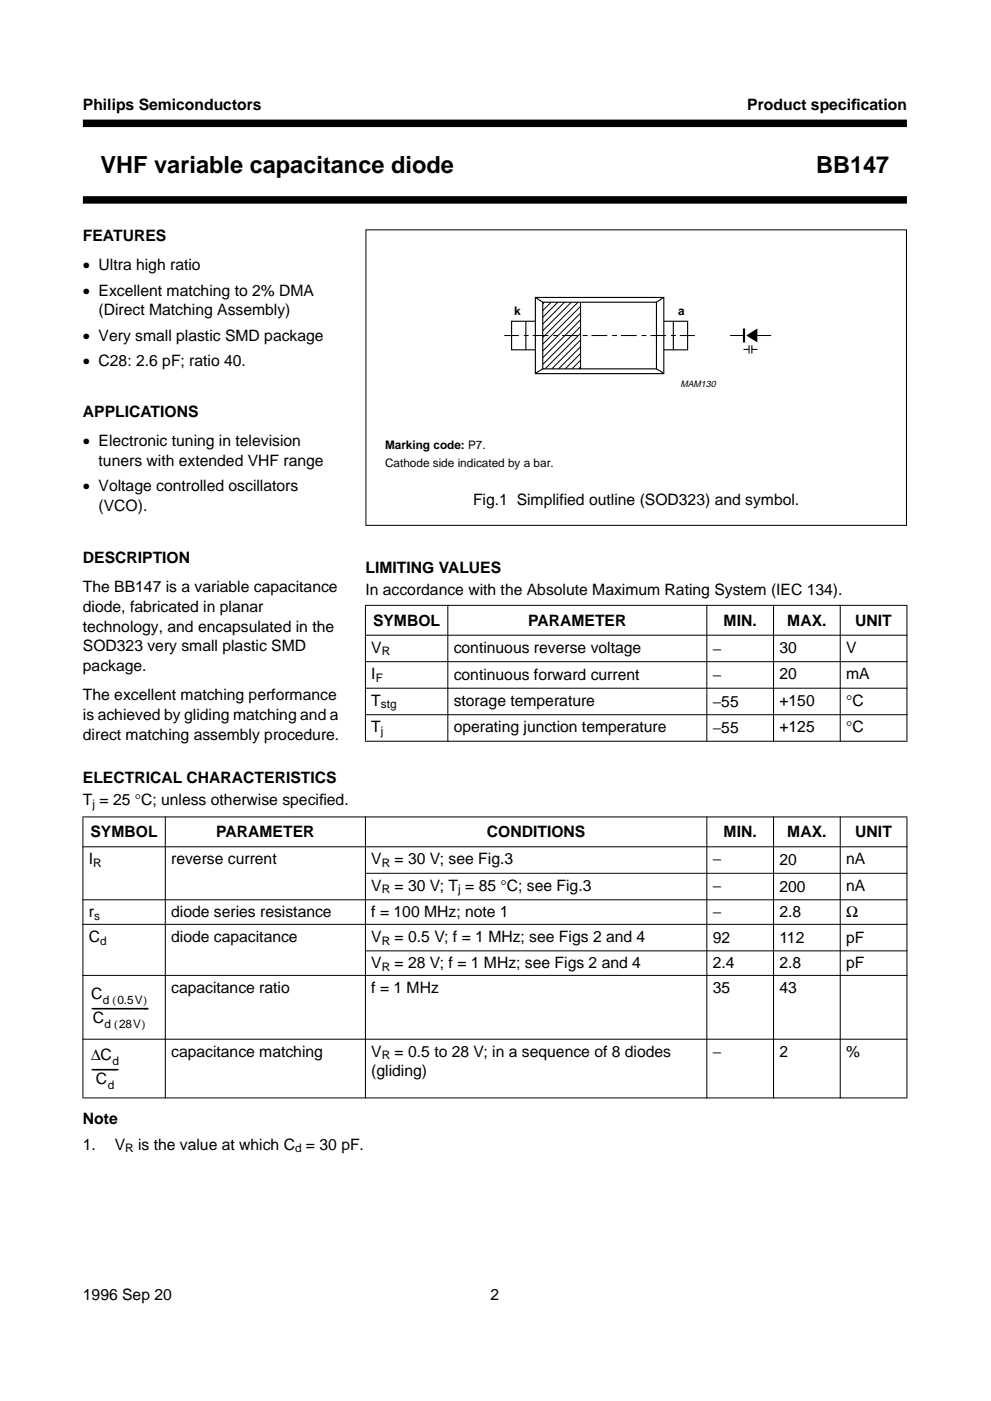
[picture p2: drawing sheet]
<svg xmlns="http://www.w3.org/2000/svg" width="210mm" height="297mm" viewBox="0 0 210 297" stroke-linecap="round" stroke-linejoin="round" font-family="sans-serif">
<defs><g id="words">
<g font-size="5">
<text x="21.3" y="36.6">VHF variable capacitance diode</text>
<text x="173.1" y="36.6">BB147</text>
</g>
<g font-size="3.3">
<text x="17.6" y="23.4">Philips Semiconductors</text>
<text x="158.6" y="23.4">Product specif</text>
<text x="180.6" y="23.4">ication</text>
<text x="17.6" y="51.1">FEATURES</text>
<text x="17.6" y="57.3">• Ultra high ratio</text>
<text x="17.6" y="62.7">• Excellent matching to 2% DMA</text>
<text x="20.9" y="66.9">(Direct Matching Assembly)</text>
<text x="17.6" y="72.3">• Very small plastic SMD package</text>
<text x="17.6" y="77.7">• C28: 2.6 pF; ratio 40.</text>
<text x="17.6" y="88.3">APPLICATIONS</text>
<text x="17.6" y="94.6">• Electronic tuning in television</text>
<text x="20.9" y="98.7">tuners with extended VHF range</text>
<text x="17.6" y="104.1">• Voltage controlled oscillators</text>
<text x="100.4" y="107">Fig.1 Simplified outline (SOD323) and symbol.</text>
<text x="20.9" y="108.3">(VCO).</text>
<text x="17.6" y="119.3">DESCRIPTION</text>
<text x="17.6" y="125.6">The BB147 is a variable capacitance</text>
<text x="77.5" y="121.4">LIMITING VALUES</text>
<text x="17.6" y="129.7">diode, fabricated in planar</text>
<text x="77.5" y="126.2">In accordance with the Absolute Maximum Rating System (IEC 134).</text>
<text x="17.6" y="133.9">technology, and encapsulated in the</text>
<text x="79.1" y="132.6">SYMBOL</text>
<text x="112.1" y="132.6">PARAMETER</text>
<text x="153.5" y="132.6">MIN.</text>
<text x="167" y="132.6">MAX.</text>
<text x="181.5" y="132.6">UNIT</text>
<text x="17.6" y="138.1">SOD323 very small plastic SMD</text>
<text x="17.6" y="142.2">package.</text>
<text x="78.8" y="138.4">V</text>
<text x="78.8" y="144">I</text>
<text x="96.3" y="138.3">continuous reverse voltage</text>
<text x="151.2" y="138.6">−</text>
<text x="165.4" y="138.3">30</text>
<text x="165.4" y="144">20</text>
<text x="179.5" y="138.3">V</text>
<text x="179.5" y="144">mA</text>
<text x="17.6" y="148.5">The excellent matching performance</text>
<text x="78.8" y="149.6">T</text>
<text x="96.3" y="144.2">continuous forward current</text>
<text x="96.3" y="149.6">storage temperature</text>
<text x="151.2" y="144.2">−</text>
<text x="151.2" y="149.8">−55</text>
<text x="165.4" y="149.6">+150</text>
<text x="179.5" y="149.6">°C</text>
<text x="17.6" y="152.6">is achieved by gliding matching and a</text>
<text x="78.8" y="155.2">T</text>
<text x="96.3" y="155.2">operating junction temperature</text>
<text x="151.2" y="155.4">−55</text>
<text x="165.4" y="155.2">+125</text>
<text x="179.5" y="155.2">°C</text>
<text x="17.6" y="156.8">direct matching assembly procedure.</text>
<text x="17.6" y="166">ELECTRICAL CHARACTERISTICS</text>
<text x="17.6" y="170.7">T = 25 °C; unless otherwise specif</text>
<text x="67.7" y="170.7">ied.</text>
<text x="19.2" y="177.5">SYMBOL</text>
<text x="45.9" y="177.5">PARAMETER</text>
<text x="103.3" y="177.5">CONDITIONS</text>
<text x="153.5" y="177.5">MIN.</text>
<text x="167" y="177.5">MAX.</text>
<text x="181.5" y="177.5">UNIT</text>
<text x="18.8" y="183.2">I</text>
<text x="36.3" y="183.2">reverse current</text>
<text x="78.8" y="183.2">V</text>
<text x="83.7" y="183.2">= 30 V; see Fig.3</text>
<text x="151.2" y="183.2">−</text>
<text x="165.4" y="183.4">20</text>
<text x="179.5" y="183.2">nA</text>
<text x="78.8" y="188.8">V</text>
<text x="83.7" y="188.8">= 30 V; T = 85 °C; see Fig.3</text>
<text x="151.2" y="188.8">−</text>
<text x="165.4" y="189">200</text>
<text x="179.5" y="188.8">nA</text>
<text x="18.8" y="194.5">r</text>
<text x="36.3" y="194.5">diode series resistance</text>
<text x="78.8" y="194.5">f = 100 MHz; note 1</text>
<text x="151.2" y="194.5">−</text>
<text x="165.4" y="194.5">2.8</text>
<text x="179.5" y="194.5">Ω</text>
<text x="18.8" y="199.7">C</text>
<text x="36.3" y="199.7">diode capacitance</text>
<text x="78.8" y="199.7">V</text>
<text x="83.7" y="199.7">= 0.5 V; f = 1 MHz; see Figs 2 and 4</text>
<text x="151.2" y="199.9">92</text>
<text x="165.4" y="199.9">112</text>
<text x="179.5" y="199.9">pF</text>
<text x="78.8" y="205.3">V</text>
<text x="83.7" y="205.3">= 28 V; f = 1 MHz; see Figs 2 and 4</text>
<text x="151.2" y="205.3">2.4</text>
<text x="165.4" y="205.3">2.8</text>
<text x="179.5" y="205.3">pF</text>
<text x="19.3" y="211.8">C</text>
<text x="19.3" y="214.7">---------------------</text>
<text x="36.3" y="210.5">capacitance ratio</text>
<text x="78.8" y="210.5">f = 1 MHz</text>
<text x="151.2" y="210.5">35</text>
<text x="165.4" y="210.5">43</text>
<text x="19.7" y="216.8">C</text>
<text x="19.3" y="224.7">∆C</text>
<text x="19.3" y="227.6">----------</text>
<text x="36.3" y="224">capacitance matching</text>
<text x="78.8" y="224">V</text>
<text x="83.7" y="224">= 0.5 to 28 V; in a sequence of 8 diodes</text>
<text x="151.2" y="224">−</text>
<text x="165.4" y="224">2</text>
<text x="179.5" y="224">%</text>
<text x="20.3" y="229.7">C</text>
<text x="78.8" y="228.2">(gliding)</text>
<text x="17.6" y="238.3">Note</text>
<text x="17.6" y="243.7">1.</text>
<text x="24.3" y="243.7">V</text>
<text x="29.3" y="243.7">is the value at which C = 30 pF.</text>
<text x="17.6" y="275.6">1996 Sep 20</text>
<text x="104.1" y="275.6">2</text>
</g>
<g font-size="2.5">
<text x="109.1" y="66.7">k</text>
<text x="143.9" y="66.7">a</text>
<text x="81.7" y="95.2">Marking code: P7.</text>
<text x="81.7" y="99">Cathode side indicated by a bar.</text>
<text x="81" y="138.9">R</text>
<text x="79.7" y="144.6">F</text>
<text x="80.8" y="150.2">stg</text>
<text x="80.8" y="155.8">j</text>
<text x="19.6" y="171.3">j</text>
<text x="19.8" y="183.8">R</text>
<text x="81" y="183.8">R</text>
<text x="81" y="189.4">R</text>
<text x="97.2" y="189.4">j</text>
<text x="19.9" y="195.1">s</text>
<text x="21.2" y="200.3">d</text>
<text x="81" y="200.3">R</text>
<text x="81" y="205.9">R</text>
<text x="21.9" y="212.9">d 0.5V)</text>
<text x="23.8" y="212.9">(</text>
<text x="22.2" y="218">d 28V)</text>
<text x="24.2" y="218">(</text>
<text x="23.9" y="225.9">d</text>
<text x="81" y="224.6">R</text>
<text x="22.9" y="230.9">d</text>
<text x="26.6" y="244.3">R</text>
<text x="62.6" y="244.3">d</text>
</g>
<text font-size="1.9" x="144.3" y="82.1">MAM130</text>
</g></defs>
<path d="M17.6 26.2h174.8M17.6 42.4h174.8" fill="none" stroke="#000" stroke-width="1.6" stroke-linecap="butt"/>
<path d="M77.4 128.3h115.1zM77.4 134.7h115.1zM77.5 128.5v28.5zM95 128.2v29.1zM150 128.2v29.1zM164.1 128.2v29.1zM178.3 128.2v29.1zM192.4 128.5v28.5zM77.4 140.3h115.1zM77.4 145.9h115.1zM77.4 151.5h115.1zM77.4 157.2h115.1z" fill="#000" stroke="#000" stroke-width=".21"/>
<g fill="#fff">
<path d="M81.7 104.8h106.6v6.7h-106.6z" fill-rule="evenodd"/>
<path d="M81.7 93.6h75.8v6.1h-75.8z" fill-rule="evenodd"/>
</g>
<g fill="#fff">
<path d="M77.9 63.1h114.6v7.3h-114.6z"/>
<path d="M178.9 67.1h13.6z"/>
<path d="M178.8 66.3v1.9z"/>
<circle cx="108" cy="63.8" r=".22"/>
<circle cx="108" cy="65.7" r=".22"/>
<circle cx="108" cy="67.6" r=".22"/>
<circle cx="108" cy="69.5" r=".22"/>
<circle cx="162.9" cy="63.8" r=".22"/>
<circle cx="162.9" cy="65.7" r=".22"/>
<circle cx="162.9" cy="67.6" r=".22"/>
<circle cx="162.9" cy="69.5" r=".22"/>
</g>
<path d="M108.5 68.1h37.4v6.1h-37.4z" fill="none" stroke="#000" stroke-width=".24"/>
<g fill="#fff" stroke="#000" stroke-width=".24">
<path d="M113.6 63.1h27.2v16.1h-27.2z"/>
<path d="M115.2 64.1h24.1v14.1h-24.1z"/>
</g>
<g fill="none" stroke="#000" stroke-width=".21">
<path d="M77.6 48.7h114.7v62.7h-114.7zM115.5 64.1l-.3 .3M116.9 64.1l-1.7 1.7M118.4 64.1l-3.2 3.2M119.8 64.1l-4.6 4.6M121.2 64.1l-6 6M122.6 64.1l-7.4 7.5M123.1 77.9l-.3 .3M123.1 76.4l-1.7 1.8M123.1 75l-3.2 3.2M123.1 73.6l-4.6 4.6M123.1 72.1l-6 6.1"/>
<path d="M123.1 70.7l-7.5 7.5M123.1 69.3l-7.9 8M123.1 67.9l-7.9 7.9M123.1 66.4l-7.9 8M123.1 65l-7.9 8M123.2 64.1v14.2M154.9 71.1h2.9M160.7 71.1h2.9"/>
</g>
<path d="M107 71.1h40.5" fill="none" stroke="#000" stroke-width=".21" stroke-dasharray="3.3 1 1 .8" stroke-dashoffset=".2" stroke-linecap="butt"/>
<path d="M111.6 68.1v6.1M113.6 63.1l1.6 1M115.2 78.2l-1.6 1M139.3 78.2l1.5 .9M140.7 63.1l-1.4 1M142.9 68.1v6.1" fill="none" stroke="#000" stroke-width=".24"/>
<path d="M158.3 71.1l2.4-1.5v3z" fill="#000"/>
<path d="M157.9 69.6v3" fill="none" stroke="#000" stroke-width=".47"/>
<path d="M157.7 74.1h1.2M158.9 73.2v1.8M159.5 74.1h1.2M159.5 73.2v1.8" fill="none" stroke="#000" stroke-width=".23"/>
<g fill="#000" stroke="#000" stroke-width=".21">
<path d="M17.5 173.2h175zM17.5 179.5h175zM77.4 185.2h115.1zM17.5 190.8h175zM17.5 196h175zM77.4 201.6h115.1zM17.5 206.8h175zM17.6 173.3v59.4zM35.1 173.1v59.8zM77.5 173.1v59.8zM150 173.1v59.8zM164.1 173.1v59.8z"/>
<path d="M178.3 173.1v59.8zM192.4 173.3v59.4zM17.5 220.3h175zM17.5 232.8h175z"/>
</g>
<use href="#words"/>
</svg>
